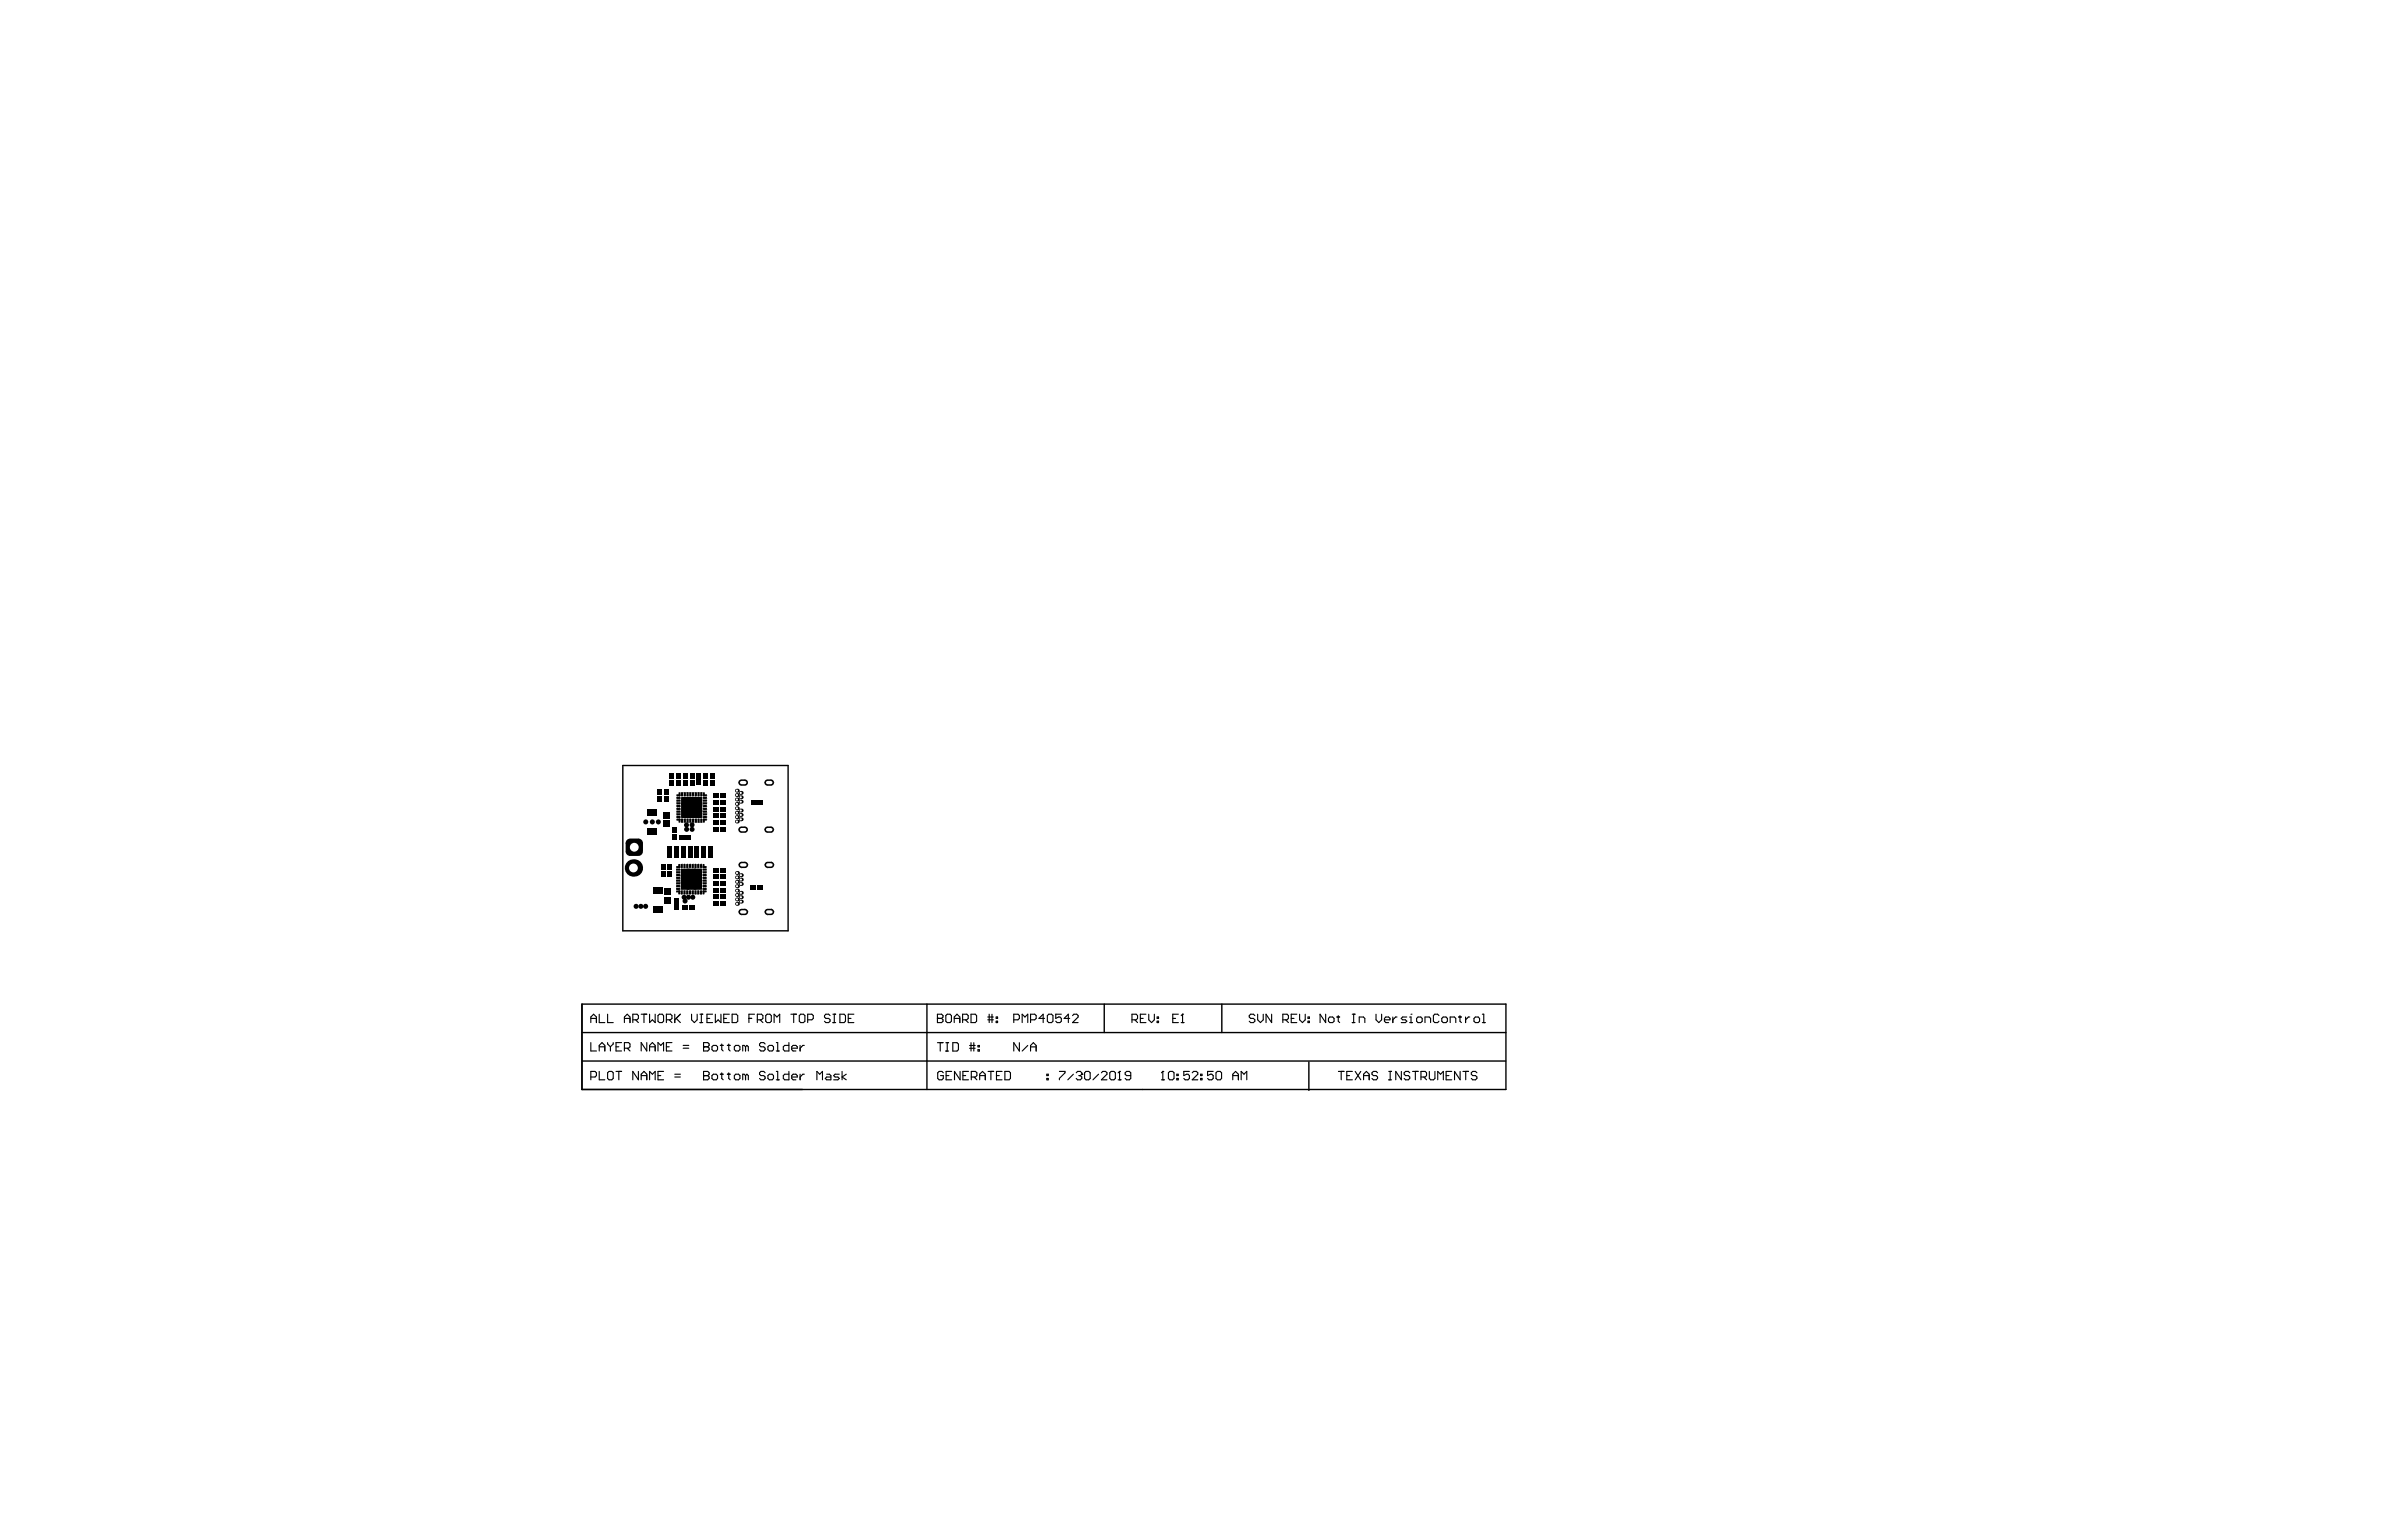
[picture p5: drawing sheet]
<svg xmlns="http://www.w3.org/2000/svg" width="432mm" height="279mm" viewBox="0 0 432 279" stroke-linecap="round" stroke-linejoin="round" font-family="sans-serif">
<path d="M112.9 138.8h30v30h-30zM105.5 182.1h167.5v15.4h-167.5zM105.5 192.4h167.4M105.5 187.2h167.5M168 182.1v15.4M200.2 182.1v5.1M221.5 182.1v5.1M237.3 192.6v5.1" fill="none" stroke="#000" stroke-width=".25"/>
<g fill="none" stroke="#000" stroke-width=".2">
<path d="M107.1 185.4v-1l.5-.5 .5 .5v1M107.1 189v1.6h1M107.1 195.3h.8l.2-.3v-.5l-.2-.2h-.8v1.5M107.1 184.7h1M108.6 183.9v1.5h1M108.6 190.6v-1.1l.5-.5 .5 .5v1.1M108.6 194.3v1.5h1M108.6 189.8h1M110.1 194.5l.3-.2h.5l.3 .2v1l-.3 .3h-.5l-.3-.3zM110.1 183.9v1.5h1.1M110.1 189v.3l.6 .5M110.7 189.8v.8"/>
<path d="M111.2 189v.3l-.5 .5M111.7 194.3h1M111.7 189.8h.5M112.2 194.3v1.5M112.7 189h-1v1.6h1M113.2 184.7h1M113.2 190.1h.8l.2-.3v-.5l-.2-.3h-.8v1.6M113.2 185.4v-1l.5-.5 .5 .5v1M113.7 190.1l.5 .5M114.7 184.9h.8l.2-.2v-.6l-.2-.2h-.8v1.5M115.2 184.9l.5 .5M115.7 194.3v1.5l-1-1.5v1.5"/>
<path d="M116.2 195.8v-1l.5-.5 .5 .5v1M116.2 195h1M116.2 183.9h1M116.7 183.9v1.5M117.2 189v1.6l-1-1.6v1.6M117.8 183.9v1.5l.5-.5 .5 .5v-1.5M117.8 190.6v-1.1l.5-.5 .5 .5v1.1M117.8 195.8v-1.5l.5 .5 .5-.5v1.5M117.8 189.8h1M119.3 195h.5M119.3 190.6v-1.6l.5 .5 .5-.5v1.6M119.5 183.9h.5l.3 .2v1.1l-.3 .2h-.5l-.2-.2v-1.1z"/>
<path d="M120.3 194.3h-1v1.5h1M120.8 184.9h.8l.2-.2v-.6l-.2-.2h-.8v1.5M120.8 189.8h.5M121.3 184.9l.5 .5M121.8 189h-1v1.6h1M122.3 195.3h1M122.3 194.8h1M122.3 183.9v1.5M122.6 184.7l.7 .7M123.3 183.9l-1 1M123.8 190.1h1.1M123.8 189.5h1.1"/>
<path d="M125.4 183.9v1l.5 .5 .5-.5v-1M126.9 185.4h.5M126.9 183.9h.5M127.1 183.9v1.5M127.5 195h.1M127.5 189.8h.1M127.5 194.3h.8l.3 .2v.3l-.3 .2 .3 .3v.2l-.3 .3h-.8zM127.5 195h.8M127.5 189h.8l.3 .3v.2l-.3 .3 .3 .3v.2l-.3 .3h-.8zM127.5 189.8h.8M128.2 184.7h.5M129.1 195l.2-.2h.5l.3 .2v.5l-.3 .3h-.5l-.2-.3z"/>
<path d="M129.1 189.8l.2-.3h.5l.3 .3v.5l-.3 .3h-.5l-.2-.3zM129.2 183.9h-1v1.5h1M129.7 183.9v1.5l.5-.5 .5 .5v-1.5M130.6 194.8h.5M130.6 189.5h.5M130.8 189.3v1l.3 .3M130.8 194.5v1l.3 .3M131.2 184.7h.5M131.9 194.8h.5M131.9 189.5h.5M132.1 189.3v1l.3 .3M132.1 194.5v1l.3 .3"/>
<path d="M132.2 183.9h-1v1.5h1M132.7 183.9h.8l.2 .2v1.1l-.2 .2h-.8zM133.1 195l.3-.2h.5l.2 .2v.5l-.2 .3h-.5l-.3-.3zM133.1 189.8l.3-.3h.5l.2 .3v.5l-.2 .3h-.5l-.3-.3zM135.1 195l-.2-.2h-.3v1M135.1 189.8l-.2-.3h-.3v1.1M135.1 189.8v.8M135.1 195v.8M135.1 195l.3-.2 .3 .2v.8M135.1 189.8l.3-.3 .3 .3v.8M135.8 184.7h.5M136.8 183.9h-1v1.5"/>
<path d="M137.3 184.9h.7l.3-.2v-.6l-.3-.2h-.7v1.5M137.8 184.9l.5 .5M138.7 194.5l-.3-.2h-.5l-.2 .2v.3l.2 .2h.5l.3 .3v.2l-.3 .3h-.5l-.2-.3M138.7 189.3l-.3-.3h-.5l-.2 .3v.2l.2 .3h.5l.3 .3v.2l-.3 .3h-.5l-.2-.3M139.1 183.9h.5l.2 .2v1.1l-.2 .2h-.5l-.3-.2v-1.1zM139.2 195l.3-.2h.5l.2 .2v.5l-.2 .3h-.5l-.3-.3zM139.2 189.8l.3-.3h.5l.2 .3v.5l-.2 .3h-.5l-.3-.3zM140.3 185.4v-1.5l.5 .5 .5-.5v1.5M140.7 194.3h.3v1.5M140.7 195.8h.5M140.7 190.6h.5M140.7 189h.3v1.6"/>
<path d="M143 194.3v1.5h-.8l-.2-.3v-.5l.2-.2h.8M143 189v1.6h-.8l-.2-.3v-.5l.2-.3h.8M143.4 183.9h1M143.5 195.3h1v-.3l-.2-.2h-.5l-.3 .2v.5l.3 .3h.5M143.5 190.1h1v-.3l-.2-.3h-.5l-.3 .3v.5l.3 .3h.5M143.9 183.9v1.5M144.9 184.1l.2-.2h.6l.2 .2v1.1l-.2 .2h-.6l-.2-.2zM145 189.5v1.1M145 194.8v1M145.8 194.8h-.3l-.5 .5M145.8 189.5h-.3l-.5 .6M146.4 184.9h.8l.2-.2v-.6l-.2-.2h-.8v1.5"/>
<path d="M148.1 195.8v-1.5l.5 .5 .5-.5v1.5M149.9 194.8h.5l.2 .2v.8h-.7l-.3-.3 .3-.2h.7M150.5 184.1l-.3-.2h-.5l-.2 .2v.3l.2 .3h.5l.3 .2v.3l-.3 .2h-.5l-.2-.2M151 185.4h.5M151 183.9h.5M151.2 183.9v1.5M152.1 194.8h-.7l-.3 .2 .3 .3h.5l.2 .2-.2 .3h-.8M152.2 183.9h.8l.3 .2v1.1l-.3 .2h-.8zM152.6 194.3v1.5M153.4 194.8l-.8 .5 .8 .5M153.8 184.7h.5M154.8 183.9h-1v1.5h1"/>
<path d="M169.9 184.7h.1M169.9 183.9h.8l.2 .2v.3l-.2 .3 .2 .2v.3l-.2 .2h-.8zM169.9 184.7h.8M169.9 189.1h1M170.4 189.1v1.5M171 194.5l-.3-.2h-.5l-.2 .2v1l.2 .3h.5l.3-.3v-.5h-.5M171.5 184.1l.2-.2h.5l.3 .2v1.1l-.3 .2h-.5l-.2-.2zM171.5 190.6h.5M171.5 189.1h.5M171.5 195h.5M171.7 189.1v1.5M172.5 194.3h-1v1.5h1"/>
<path d="M172.7 189.1h.8l.2 .2v1l-.2 .3h-.8zM173 184.7h1M173 185.4v-1l.5-.5 .5 .5v1M174 194.3v1.5l-1-1.5v1.5M174.5 184.9h.8l.2-.2v-.6l-.2-.2h-.8v1.5M174.5 195h.6M175 184.9l.5 .5M175.6 194.3h-1.1v1.5h1.1M175.8 190.1h1M175.8 189.6h1M176 183.9h.8l.2 .2v1.1l-.2 .2h-.8zM176 189.1v1.5"/>
<path d="M176.1 195.3h.7l.3-.3v-.5l-.3-.2h-.7v1.5M176.5 189.1v1.5M176.6 195.3l.5 .5M177.3 190.3h.2v.3h-.2zM177.3 189.6h.2v.2h-.2zM177.6 195h1M177.6 195.8v-1l.5-.5 .5 .5v1M179.1 184.9h1M179.1 184.4h1M179.1 194.3h1M179.3 183.9v1.5M179.6 194.3v1.5"/>
<path d="M179.8 183.9v1.5M180.6 185.2h.2v.2h-.2zM180.6 184.4h.2v.3h-.2zM180.6 195h.5M181.7 194.3h-1.1v1.5h1.1M182.2 194.3h.7l.3 .2v1l-.3 .3h-.7zM183.8 184.9h.7l.3-.2v-.6l-.3-.2h-.7v1.5M184.8 189.1v1.5l-1-1.5v1.5M185.3 185.4v-1.5l.5 .5 .5-.5v1.5M186.3 189.6l-1 1M186.8 184.9h.8l.2-.2v-.6l-.2-.2h-.8v1.5M186.8 189.8h1"/>
<path d="M186.8 190.6v-1l.5-.5 .5 .5v1M189.4 184.7h-1.1l.8-.8v1.5M189.8 195.5h.2v.3h-.2zM189.8 194.8h.2v.2h-.2zM189.9 184.1l.2-.2h.5l.3 .2v1.1l-.3 .2h-.5l-.2-.2zM192 194.3h1.1v.2l-1.1 1v.3M192.4 183.9h-1v.8l.5-.3h.2l.3 .3v.5l-.3 .2h-.5l-.2-.2M193.9 184.7h-1l.8-.8v1.5M194.4 184.1l.3-.2h.5l.2 .2v.3l-1 1h1M194.6 194.8l-1 1M195.1 194.5l.2-.2h.5l.3 .2v.3M195.6 195h.2"/>
<path d="M195.8 195l.3 .3v.2l-.3 .3h-.5l-.2-.3M196.1 194.8h.1M196.1 194.8l-.3 .2M196.6 194.5l.3-.2h.5l.2 .2v1l-.2 .3h-.5l-.3-.3zM199.1 194.8l-1 1M199.7 194.5l.2-.2h.5l.3 .2v.3l-1 1h1M201.2 194.5l.2-.2h.5l.3 .2v1l-.3 .3h-.5l-.2-.3zM202.7 195.8h.5M202.9 194.3h.1M202.9 194.3v1.5M202.9 194.3l-.2 .2M205 195h-.8l-.2-.2v-.3l.2-.2h.5l.3 .2v1l-.3 .3h-.5l-.2-.3"/>
<path d="M205.2 184.9h.8l.2-.2v-.6l-.2-.2h-.8v1.5M205.7 184.9l.5 .5M206.7 184.7h.5M207.7 183.9h-1v1.5h1M208.2 183.9v1l.5 .5 .6-.5v-1M209.8 185.2h.2v.2h-.2zM209.8 184.4h.2v.3h-.2zM210.5 195.8h.5M210.8 194.3h.1M210.8 194.3v1.5M210.8 194.3l-.3 .2M211.8 194.5l.3-.2h.5l.2 .2v1l-.2 .3h-.5l-.3-.3z"/>
<path d="M212.6 184.7h.5M213.3 195.5h.3v.3h-.3zM213.3 194.8h.3v.2h-.3zM213.6 183.9h-1v1.5h1M214.1 185.4h.5M214.4 183.9h.1M214.4 183.9v1.5M214.4 183.9l-.3 .2M215.6 194.3h-1v.7l.8-.2 .2 .2v.5l-.2 .3h-.5l-.3-.3M216.1 194.5l.3-.2h.5l.2 .2v.3l-1 1h1M217.6 195.5h.3v.3h-.3zM217.6 194.8h.3v.2h-.3z"/>
<path d="M219.9 194.3h-1v.7l.5-.2h.3l.2 .2v.5l-.2 .3h-.5l-.3-.3M220.4 194.5l.3-.2h.5l.2 .2v1l-.2 .3h-.5l-.3-.3zM223.5 195h1M223.5 195.8v-1l.5-.5 .5 .5v1M225 195.8v-1.5l.5 .5 .5-.5v1.5M227.5 184.1l-.3-.2h-.5l-.2 .2v.3l.2 .3h.5l.3 .2v.3l-.3 .2h-.5l-.2-.2M228 183.9v1l.5 .5 .5-.5v-1M230.5 183.9v1.5l-1-1.5v1.5M232.5 184.9h.8l.3-.2v-.6l-.3-.2h-.8v1.5M233.1 184.9l.5 .5M234.1 184.7h.5M235.1 183.9h-1v1.5h1"/>
<path d="M235.6 183.9v1l.5 .5 .5-.5v-1M237.1 185.2h.3v.2h-.3zM237.1 184.4h.3v.3h-.3zM240.3 183.9v1.5l-1-1.5v1.5M241.1 184.4h.5l.2 .3v.5l-.2 .2h-.5l-.3-.2v-.5zM242.3 184.4h.5M242.6 184.1v1.1l.2 .2M242.6 194.3h1M243.1 194.3v1.5M244.1 195h.5M245.1 185.4h.5M245.1 183.9h.5"/>
<path d="M245.2 194.3h-1.1v1.5h1.1M245.4 183.9v1.5M245.7 194.3l1 1.5M246.4 185.4v-1h.8l.2 .3v.7M246.7 194.3l-1 1.5M247.2 195h1M247.2 195.8v-1l.5-.5 .5 .5v1M249.4 183.9v1l.5 .5 .6-.5v-1M249.7 194.5l-.2-.2h-.5l-.3 .2v.3l.3 .2h.5l.2 .3v.2l-.2 .3h-.5l-.3-.3M251 184.9h1v-.2l-.3-.3h-.5l-.2 .3v.5l.2 .2h.5M251.8 194.3h.5M251.8 195.8h.5"/>
<path d="M252 194.3v1.5M252.5 184.4v1M253.2 184.4h-.2l-.5 .5M254 194.3v1.5l-1-1.5v1.5M255 184.4h-.7l-.3 .3 .3 .2h.5l.2 .3-.2 .2h-.8M255.5 185.4h.5M255.5 184.4h.3v1M255.6 194.5l-.3-.2h-.5l-.3 .2v.3l.3 .2h.5l.3 .3v.2l-.3 .3h-.5l-.3-.3M255.8 183.9h.1M256.1 194.3h1M256.6 194.3v1.5M257.1 184.4h.5l.2 .3v.5l-.2 .2h-.5l-.3-.2v-.5z"/>
<path d="M257.6 195.3h.7l.3-.3v-.5l-.3-.2h-.7v1.5M258.1 195.3l.5 .5M258.3 185.4v-1h.8l.2 .3v.7M259.1 194.3v1.2l.3 .3h.5l.2-.3v-1.2M260.6 195.8v-1.5l.5 .5 .5-.5v1.5M260.9 184.1l-.3-.2h-.5l-.3 .2v1.1l.3 .2h.5l.3-.2M261.6 184.4h.5l.3 .3v.5l-.3 .2h-.5l-.2-.2v-.5zM262.1 195h.6M262.9 185.4v-1h.7l.3 .3v.7M263.2 194.3h-1.1v1.5h1.1M264.4 184.4h.5M264.7 184.1v1.1l.2 .2"/>
<path d="M264.7 194.3v1.5l-1-1.5v1.5M265.2 194.3h1M265.7 184.4v1M265.7 194.3v1.5M266.4 184.4h-.2l-.5 .5M267.4 184.4h.6l.2 .3v.5l-.2 .2h-.6l-.2-.2v-.5zM267.7 194.5l-.2-.2h-.5l-.3 .2v.3l.3 .2h.5l.2 .3v.2l-.2 .3h-.5l-.3-.3M268.7 185.4h.5M268.7 183.9h.3v1.5"/>
</g>
<g fill="#000">
<path d="M123 156.7l.3 .1-.1 .6-.3-.1zM123 143.7h.3v.7l-.3-.1zM123 148.5h.3v.7l-.3-.1zM127.4 156.7l.3 .1-.1 .6-.2-.1zM127.5 143.7h.3l-.1 .7-.3-.1zM127.4 148.5h.4l-.1 .7-.3-.1zM123 161.5h.3l-.1 .7-.3-.1zM127.4 161.5h.3l-.1 .7-.2-.1z"/>
<circle cx="117.1" cy="149" r=".46"/>
<circle cx="118.3" cy="149" r=".46"/>
<circle cx="119.3" cy="149" r=".46"/>
<circle cx="123.7" cy="158.8" r=".33"/>
<circle cx="123.8" cy="145.8" r=".33"/>
<circle cx="123.8" cy="147" r=".33"/>
<circle cx="124.4" cy="149.6" r=".46"/>
<circle cx="124.5" cy="150.4" r=".46"/>
<circle cx="124.7" cy="158.8" r=".33"/>
<circle cx="124.7" cy="157.8" r=".33"/>
<circle cx="124.8" cy="144.8" r=".33"/>
<circle cx="124.8" cy="145.8" r=".33"/>
<circle cx="124.8" cy="148" r=".33"/>
<circle cx="124.8" cy="147" r=".33"/>
<circle cx="125.5" cy="150.4" r=".46"/>
<circle cx="125.5" cy="149.6" r=".46"/>
<circle cx="126" cy="158.8" r=".33"/>
<circle cx="126" cy="157.8" r=".33"/>
<circle cx="126" cy="144.8" r=".33"/>
<circle cx="126" cy="145.8" r=".33"/>
<circle cx="126" cy="148" r=".33"/>
<circle cx="126" cy="147" r=".33"/>
<circle cx="126.9" cy="158.8" r=".33"/>
<circle cx="127" cy="145.8" r=".33"/>
<circle cx="127" cy="147" r=".33"/>
<circle cx="115.3" cy="164.3" r=".46"/>
<circle cx="116.2" cy="164.3" r=".46"/>
<circle cx="117" cy="164.3" r=".46"/>
<circle cx="123.7" cy="160" r=".33"/>
<circle cx="124" cy="162.7" r=".46"/>
<circle cx="124.2" cy="163.4" r=".46"/>
<circle cx="124.7" cy="161" r=".33"/>
<circle cx="124.7" cy="160" r=".33"/>
<circle cx="124.8" cy="162.7" r=".46"/>
<circle cx="125.6" cy="162.7" r=".46"/>
<circle cx="126" cy="161" r=".33"/>
<circle cx="126" cy="160" r=".33"/>
<circle cx="126.9" cy="160" r=".33"/>
<circle cx="134.3" cy="163.5" r=".35"/>
</g>
<circle cx="134.3" cy="163.5" r=".2" fill="#fff"/>
<circle cx="134.3" cy="162.7" r=".35" fill="#000"/>
<circle cx="134.3" cy="162.7" r=".2" fill="#fff"/>
<circle cx="134.3" cy="161.9" r=".35" fill="#000"/>
<circle cx="134.3" cy="161.9" r=".2" fill="#fff"/>
<circle cx="134.3" cy="160.3" r=".35" fill="#000"/>
<circle cx="134.3" cy="160.3" r=".2" fill="#fff"/>
<circle cx="134.3" cy="159.5" r=".35" fill="#000"/>
<circle cx="134.3" cy="159.5" r=".2" fill="#fff"/>
<circle cx="134.3" cy="147.8" r=".35" fill="#000"/>
<circle cx="134.3" cy="147.8" r=".2" fill="#fff"/>
<circle cx="134.3" cy="145.4" r=".35" fill="#000"/>
<circle cx="134.3" cy="145.4" r=".2" fill="#fff"/>
<circle cx="134.3" cy="143.8" r=".35" fill="#000"/>
<circle cx="134.3" cy="143.8" r=".2" fill="#fff"/>
<circle cx="134.3" cy="158.7" r=".35" fill="#000"/>
<circle cx="134.3" cy="158.7" r=".2" fill="#fff"/>
<circle cx="134.3" cy="148.6" r=".35" fill="#000"/>
<circle cx="134.3" cy="148.6" r=".2" fill="#fff"/>
<circle cx="134.3" cy="147" r=".35" fill="#000"/>
<circle cx="134.3" cy="147" r=".2" fill="#fff"/>
<circle cx="134.3" cy="144.6" r=".35" fill="#000"/>
<circle cx="134.3" cy="144.6" r=".2" fill="#fff"/>
<circle cx="133.6" cy="163.9" r=".35" fill="#000"/>
<circle cx="133.6" cy="163.9" r=".2" fill="#fff"/>
<circle cx="133.6" cy="162.3" r=".35" fill="#000"/>
<circle cx="133.6" cy="162.3" r=".2" fill="#fff"/>
<circle cx="133.6" cy="161.5" r=".35" fill="#000"/>
<circle cx="133.6" cy="161.5" r=".2" fill="#fff"/>
<circle cx="133.6" cy="159.9" r=".35" fill="#000"/>
<circle cx="133.6" cy="159.9" r=".2" fill="#fff"/>
<circle cx="133.6" cy="158.3" r=".35" fill="#000"/>
<circle cx="133.6" cy="158.3" r=".2" fill="#fff"/>
<circle cx="133.6" cy="148.2" r=".35" fill="#000"/>
<circle cx="133.6" cy="148.2" r=".2" fill="#fff"/>
<circle cx="133.6" cy="147.4" r=".35" fill="#000"/>
<circle cx="133.6" cy="147.4" r=".2" fill="#fff"/>
<circle cx="133.6" cy="145.8" r=".35" fill="#000"/>
<circle cx="133.6" cy="145.8" r=".2" fill="#fff"/>
<circle cx="133.6" cy="144.2" r=".35" fill="#000"/>
<circle cx="133.6" cy="144.2" r=".2" fill="#fff"/>
<circle cx="133.6" cy="143.4" r=".35" fill="#000"/>
<circle cx="133.6" cy="143.4" r=".2" fill="#fff"/>
<g fill="#000">
<path d="M114.2 152h1.5l.9 .9v1.5l-.9 .8h-1.5l-.8-.8v-1.5z" fill-rule="evenodd"/>
<path d="M134.4 141.3h.6l.6 .6-.6 .6h-.6l-.6-.6z" fill-rule="evenodd"/>
<path d="M139.1 141.3h.6l.6 .6-.6 .6h-.6l-.5-.6z" fill-rule="evenodd"/>
</g>
<g fill="#000">
<path d="M113.4 152.9h.8zM113.6 152.3l.6-.3v.9h-.8z"/>
<path d="M114.2 154.4v.8zM113.4 154.4h.8v.8a.83 .83 0 0 1-.8-.8z"/>
<path d="M115.7 152v.9zM115.7 152a.83 .83 0 0 1 .9 .9h-.9z"/>
<path d="M115.7 154.4h.9zM115.7 154.4h.9a.83 .83 0 0 1-.9 .8z"/>
<path d="M134.4 141.9v.6zM133.8 141.9h.6v.6a.58 .58 0 0 1-.6-.6z"/>
<path d="M133.8 141.9h.6zM134 141.5l.4-.2v.6h-.6z"/>
<path d="M135 141.9h.6zM135 141.9h.6a.58 .58 0 0 1-.6 .6z"/>
<path d="M135 141.3v.6zM135 141.3a.58 .58 0 0 1 .6 .6h-.6z"/>
<path d="M139.1 141.9v.6zM138.6 141.9h.5v.6a.58 .58 0 0 1-.5-.6z"/>
<path d="M138.6 141.9h.5zM138.7 141.5l.4-.2v.6h-.5z"/>
<path d="M139.7 141.9h.6zM139.7 141.9h.6a.58 .58 0 0 1-.6 .6z"/>
<path d="M139.7 141.3v.6zM139.7 141.3a.58 .58 0 0 1 .6 .6h-.6z"/>
</g>
<path d="M134.4 141.9h.6M139.1 141.9h.6" fill="none" stroke="#fff" stroke-width=".6"/>
<circle cx="115" cy="153.6" r=".8" fill="#fff"/>
<circle cx="133.6" cy="163.1" r=".35" fill="#000"/>
<circle cx="133.6" cy="163.1" r=".2" fill="#fff"/>
<circle cx="133.6" cy="160.7" r=".35" fill="#000"/>
<circle cx="133.6" cy="160.7" r=".2" fill="#fff"/>
<circle cx="133.6" cy="159.1" r=".35" fill="#000"/>
<circle cx="133.6" cy="159.1" r=".2" fill="#fff"/>
<g fill="#000">
<path d="M134.4 149.9h.6l.6 .5-.6 .6h-.6l-.6-.6z" fill-rule="evenodd"/>
<path d="M134.4 156.2h.6l.6 .6-.6 .6h-.6l-.5-.6z" fill-rule="evenodd"/>
<path d="M134.4 164.8h.6l.6 .6-.6 .5h-.6l-.5-.5z" fill-rule="evenodd"/>
</g>
<g fill="#000">
<path d="M134.4 150.4v.6zM133.8 150.4h.6v.6a.58 .58 0 0 1-.6-.6z"/>
<path d="M133.8 150.4h.6zM134 150l.4-.1v.5h-.6z"/>
<path d="M134.4 156.8v.6zM133.9 156.8h.5v.6a.58 .58 0 0 1-.5-.6z"/>
<path d="M133.9 156.8h.5zM134 156.4l.4-.2v.6h-.5z"/>
<path d="M135 150.4h.6zM135 150.4h.6a.58 .58 0 0 1-.6 .6z"/>
<path d="M135 149.9v.5zM135 149.9a.58 .58 0 0 1 .6 .5h-.6z"/>
<path d="M135 156.8h.6zM135 156.8h.6a.58 .58 0 0 1-.6 .6z"/>
<path d="M135 156.2v.6zM135 156.2a.58 .58 0 0 1 .6 .6h-.6z"/>
<path d="M134.4 165.4v.5zM133.9 165.4h.5v.5a.58 .58 0 0 1-.5-.5z"/>
<path d="M133.9 165.4h.5zM134 164.9l.4-.1v.6h-.5z"/>
<path d="M135 165.4h.6zM135 165.4h.6a.58 .58 0 0 1-.6 .5z"/>
<path d="M135 164.8v.6zM135 164.8a.58 .58 0 0 1 .6 .6h-.6z"/>
<circle cx="133.6" cy="149" r=".35"/>
</g>
<path d="M134.4 150.4h.6M134.4 156.8h.6M134.4 165.4h.6" fill="none" stroke="#fff" stroke-width=".6"/>
<circle cx="133.6" cy="149" r=".2" fill="#fff"/>
<circle cx="133.6" cy="146.6" r=".35" fill="#000"/>
<circle cx="133.6" cy="146.6" r=".2" fill="#fff"/>
<circle cx="133.6" cy="145" r=".35" fill="#000"/>
<circle cx="133.6" cy="145" r=".2" fill="#fff"/>
<g fill="#000">
<path d="M139.1 149.9h.6l.6 .5-.6 .6h-.6l-.5-.6z" fill-rule="evenodd"/>
<path d="M139.2 156.2h.6l.5 .6-.5 .6h-.6l-.6-.6z" fill-rule="evenodd"/>
<path d="M139.2 164.8h.6l.5 .6-.5 .5h-.6l-.6-.5z" fill-rule="evenodd"/>
</g>
<g fill="#000">
<path d="M139.1 150.4v.6zM138.6 150.4h.5v.6a.58 .58 0 0 1-.5-.6z"/>
<path d="M138.6 150.4h.5zM138.7 150l.4-.1v.5h-.5z"/>
<path d="M139.2 156.8v.6zM138.6 156.8h.6v.6a.58 .58 0 0 1-.6-.6z"/>
<path d="M138.6 156.8h.6zM138.8 156.4l.4-.2v.6h-.6z"/>
<path d="M139.7 150.4h.6zM139.7 150.4h.6a.58 .58 0 0 1-.6 .6z"/>
<path d="M139.7 149.9v.5zM139.7 149.9a.58 .58 0 0 1 .6 .5h-.6z"/>
<path d="M139.8 156.8h.5zM139.8 156.8h.5a.58 .58 0 0 1-.5 .6z"/>
<path d="M139.8 156.2v.6zM139.8 156.2a.58 .58 0 0 1 .5 .6h-.5z"/>
<path d="M139.2 165.4v.5zM138.6 165.4h.6v.5a.58 .58 0 0 1-.6-.5z"/>
<path d="M138.6 165.4h.6zM138.8 164.9l.4-.1v.6h-.6z"/>
<path d="M139.8 165.4h.5zM139.8 165.4h.5a.58 .58 0 0 1-.5 .5z"/>
<path d="M139.8 164.8v.6zM139.8 164.8a.58 .58 0 0 1 .5 .6h-.5z"/>
<circle cx="114.8" cy="157.4" r="1.58"/>
</g>
<path d="M139.1 150.4h.6M139.2 156.8h.6M139.2 165.4h.6" fill="none" stroke="#fff" stroke-width=".6"/>
<circle cx="114.8" cy="157.4" r=".8" fill="#fff"/>
<g fill="#000">
<path d="M117.4 150.2h1.8v1.2h-1.8z" fill-rule="evenodd"/>
<path d="M117.4 146.8h1.8v1.2h-1.8z" fill-rule="evenodd"/>
<path d="M119.2 143.2h.8v1h-.8z" fill-rule="evenodd"/>
<path d="M119.2 144.4h.8v1h-.8z" fill-rule="evenodd"/>
<path d="M119.9 157.9h.8v1h-.8z" fill-rule="evenodd"/>
<path d="M119.9 156.7h.8v1h-.8z" fill-rule="evenodd"/>
<path d="M120.5 143.2h.7v1h-.7z" fill-rule="evenodd"/>
<path d="M120.5 144.4h.7v1h-.7z" fill-rule="evenodd"/>
<path d="M120.3 147.2h1.1v1.2h-1.1z" fill-rule="evenodd"/>
<path d="M120.3 148.8h1.1v1.2h-1.1z" fill-rule="evenodd"/>
<path d="M120.9 157.9h.8v1h-.8z" fill-rule="evenodd"/>
<path d="M120.9 156.7h.8v1h-.8z" fill-rule="evenodd"/>
<path d="M121.1 153.4h.7v1h-.7z" fill-rule="evenodd"/>
<path d="M121.1 154.6h.7v1h-.7z" fill-rule="evenodd"/>
<path d="M121.4 141.5h.8v.9h-.8z" fill-rule="evenodd"/>
<path d="M121.4 140.3h.8v.9h-.8z" fill-rule="evenodd"/>
<path d="M122.7 157h.5l.1 .3-.1 .1h-.5l-.1-.1z" fill-rule="evenodd"/>
<path d="M121.9 151.3h.7v.9h-.7z" fill-rule="evenodd"/>
<path d="M121.9 150.1h.7v.9h-.7z" fill-rule="evenodd"/>
<path d="M122.8 148.4h.4l.2 .3-.2 .1h-.4l-.2-.1z" fill-rule="evenodd"/>
<path d="M122.8 144h.4l.2 .2-.2 .2h-.4l-.2-.2z" fill-rule="evenodd"/>
<path d="M122.3 153.4h.7v1h-.7z" fill-rule="evenodd"/>
<path d="M122.3 154.6h.7v1h-.7z" fill-rule="evenodd"/>
<path d="M122.7 159.5h.5l.1 .2-.1 .2h-.5l-.1-.2z" fill-rule="evenodd"/>
<path d="M122.7 158.5h.5l.1 .2-.1 .2h-.5l-.1-.2z" fill-rule="evenodd"/>
<path d="M122.6 158.1l.1-.1h.5l.1 .2-.1 .2h-.5z" fill-rule="evenodd"/>
<path d="M122.7 157.5h.5l.1 .2-.1 .2h-.5l-.1-.2z" fill-rule="evenodd"/>
<path d="M122.6 159.1l.1-.1h.5l.1 .2-.1 .2h-.5z" fill-rule="evenodd"/>
<path d="M122.7 148h.5l.2 .2-.2 .2h-.5l-.1-.2z" fill-rule="evenodd"/>
<path d="M122.7 147.5h.5l.2 .2-.2 .2h-.5l-.1-.2z" fill-rule="evenodd"/>
<path d="M122.7 147h.5l.2 .2-.2 .2h-.5l-.1-.2z" fill-rule="evenodd"/>
<path d="M122.7 146h.5l.2 .2-.2 .2h-.5l-.1-.2z" fill-rule="evenodd"/>
<path d="M122.7 145.5h.5l.2 .2-.2 .2h-.5l-.1-.2z" fill-rule="evenodd"/>
<path d="M122.7 145h.5l.2 .2-.2 .2h-.5l-.1-.2z" fill-rule="evenodd"/>
<path d="M122.7 146.5h.5l.2 .2-.2 .2h-.5l-.1-.2z" fill-rule="evenodd"/>
<path d="M122.7 144.5h.5l.2 .2-.2 .2h-.5l-.1-.2z" fill-rule="evenodd"/>
<path d="M122.6 141.5h.8v.9h-.8z" fill-rule="evenodd"/>
<path d="M122.6 140.3h.8v.9h-.8z" fill-rule="evenodd"/>
<path d="M123.5 156.6l.3 .2v.5l-.1 .1-.3-.1v-.5z" fill-rule="evenodd"/>
<path d="M123.6 143.6l.2 .2v.5l-.1 .1-.3-.1v-.5z" fill-rule="evenodd"/>
<path d="M123.4 148.6l.2-.2 .2 .2v.5l-.1 .1-.3-.1z" fill-rule="evenodd"/>
<path d="M123.1 151.4h.9v.7h-.9z" fill-rule="evenodd"/>
<path d="M123.5 153.4h.8v1h-.8z" fill-rule="evenodd"/>
<path d="M123.5 154.6h.8v1h-.8z" fill-rule="evenodd"/>
<path d="M124 156.6l.3 .2v.5l-.1 .1-.3-.1v-.5z" fill-rule="evenodd"/>
<path d="M124.1 143.6l.2 .2v.5l-.1 .1-.3-.1v-.5z" fill-rule="evenodd"/>
<path d="M123.9 148.6l.2-.2 .2 .2v.5l-.1 .1-.3-.1z" fill-rule="evenodd"/>
<path d="M123.9 141.5h.7v.9h-.7z" fill-rule="evenodd"/>
<path d="M123.9 140.3h.7v.9h-.7z" fill-rule="evenodd"/>
<path d="M124.5 156.6l.3 .2v.5l-.1 .1-.3-.1v-.5z" fill-rule="evenodd"/>
<path d="M124.6 143.6l.2 .2v.5l-.1 .1-.3-.1v-.5z" fill-rule="evenodd"/>
<path d="M124.4 148.6l.2-.2 .2 .2v.5l-.1 .1-.3-.1z" fill-rule="evenodd"/>
<path d="M124.3 151.4h.9v.7h-.9z" fill-rule="evenodd"/>
<path d="M125 156.6l.3 .2v.5l-.1 .1-.3-.1v-.5z" fill-rule="evenodd"/>
<path d="M125.1 143.6l.2 .2v.5l-.1 .1-.3-.1v-.5z" fill-rule="evenodd"/>
<path d="M124.9 148.6l.2-.2 .2 .2v.5l-.1 .1-.3-.1z" fill-rule="evenodd"/>
<path d="M124.7 153.4h.8v1h-.8z" fill-rule="evenodd"/>
<path d="M124.7 154.6h.8v1h-.8z" fill-rule="evenodd"/>
<path d="M125.5 156.6l.3 .2v.5l-.1 .1-.3-.1v-.5z" fill-rule="evenodd"/>
<path d="M125.1 141.5h.7v.9h-.7z" fill-rule="evenodd"/>
<path d="M125.1 140.3h.7v.9h-.7z" fill-rule="evenodd"/>
<path d="M125.6 143.6l.2 .2v.5l-.1 .1-.3-.1v-.5z" fill-rule="evenodd"/>
<path d="M125.4 148.6l.2-.2 .2 .2v.5l-.1 .1-.3-.1z" fill-rule="evenodd"/>
<path d="M126 156.6l.3 .2v.5l-.1 .1-.3-.1v-.5z" fill-rule="evenodd"/>
<path d="M126.1 143.6l.2 .2v.5l-.1 .1-.3-.1v-.5z" fill-rule="evenodd"/>
<path d="M125.9 148.6l.2-.2 .2 .2v.5l-.1 .1-.3-.1z" fill-rule="evenodd"/>
<path d="M125.9 153.4h.8v1h-.8z" fill-rule="evenodd"/>
<path d="M125.9 154.6h.8v1h-.8z" fill-rule="evenodd"/>
<path d="M126.5 156.6l.3 .2v.5l-.1 .1-.3-.1v-.5z" fill-rule="evenodd"/>
<path d="M126.6 143.6l.2 .2v.5l-.1 .1-.3-.1v-.5z" fill-rule="evenodd"/>
<path d="M126.4 148.6l.2-.2 .2 .2v.5l-.1 .1-.3-.1z" fill-rule="evenodd"/>
<path d="M126.3 141.4h.8v.9h-.8z" fill-rule="evenodd"/>
<path d="M126.3 140.2h.8v.9h-.8z" fill-rule="evenodd"/>
<path d="M127.2 153.4h.7v1h-.7z" fill-rule="evenodd"/>
<path d="M127.2 154.6h.7v1h-.7z" fill-rule="evenodd"/>
<path d="M123.4 157.6l.1-.1h3.6l.2 .1v3.6l-.2 .1h-3.6l-.1-.1z" fill-rule="evenodd"/>
<path d="M127 156.6l.3 .2v.5l-.1 .1-.3-.1v-.5z" fill-rule="evenodd"/>
<path d="M123.6 144.5h3.6l.1 .1v3.6l-.1 .1h-3.6l-.1-.1v-3.6z" fill-rule="evenodd"/>
<path d="M127.1 143.6l.2 .2v.5l-.1 .1-.3-.1v-.5z" fill-rule="evenodd"/>
<path d="M126.9 148.6l.2-.2 .2 .2v.5l-.1 .1-.3-.1z" fill-rule="evenodd"/>
<path d="M127.5 141.5h.8v.9h-.8z" fill-rule="evenodd"/>
<path d="M127.5 140.3h.8v.9h-.8z" fill-rule="evenodd"/>
<path d="M127.5 159.5h.5l.1 .2-.1 .2h-.5l-.1-.2z" fill-rule="evenodd"/>
<path d="M127.5 157.5h.5l.1 .2-.1 .2h-.5l-.1-.2z" fill-rule="evenodd"/>
<path d="M127.4 158.1l.1-.1h.5l.1 .2-.1 .2h-.5z" fill-rule="evenodd"/>
<path d="M127.5 158.5h.5l.1 .2-.1 .2h-.5l-.1-.2z" fill-rule="evenodd"/>
<path d="M127.4 159.1l.1-.1h.5l.1 .2-.1 .2h-.5z" fill-rule="evenodd"/>
<path d="M127.5 147h.5l.2 .2-.2 .2h-.5l-.1-.2z" fill-rule="evenodd"/>
<path d="M127.5 147.5h.5l.2 .2-.2 .2h-.5l-.1-.2z" fill-rule="evenodd"/>
<path d="M127.5 148h.5l.2 .2-.2 .2h-.5l-.1-.2z" fill-rule="evenodd"/>
<path d="M127.5 145h.5l.2 .2-.2 .2h-.5l-.1-.2z" fill-rule="evenodd"/>
<path d="M127.5 145.5h.5l.2 .2-.2 .2h-.5l-.1-.2z" fill-rule="evenodd"/>
<path d="M127.5 146h.5l.2 .2-.2 .2h-.5l-.1-.2z" fill-rule="evenodd"/>
<path d="M127.5 144.5h.5l.2 .2-.2 .2h-.5l-.1-.2z" fill-rule="evenodd"/>
<path d="M127.5 146.5h.5l.2 .2-.2 .2h-.5l-.1-.2z" fill-rule="evenodd"/>
<path d="M127.5 157h.5l.1 .3-.1 .1h-.5l-.1-.1z" fill-rule="evenodd"/>
<path d="M127.5 148.4h.5l.1 .3-.1 .1h-.5l-.1-.1z" fill-rule="evenodd"/>
<path d="M127.5 144h.5l.1 .2-.1 .2h-.5l-.1-.2z" fill-rule="evenodd"/>
<path d="M128.4 153.4h.7v1h-.7z" fill-rule="evenodd"/>
<path d="M128.4 154.6h.7v1h-.7z" fill-rule="evenodd"/>
<path d="M128.7 141.5h.8v.9h-.8z" fill-rule="evenodd"/>
<path d="M128.7 140.3h.8v.9h-.8z" fill-rule="evenodd"/>
<path d="M129.4 150h.9v.8h-.9z" fill-rule="evenodd"/>
<path d="M129.4 147.6h.9v.7h-.9z" fill-rule="evenodd"/>
<path d="M129.4 145.1h.9v.8h-.9z" fill-rule="evenodd"/>
<path d="M129.4 143.9h.9v.8h-.9z" fill-rule="evenodd"/>
<path d="M129.4 146.3h.9v.8h-.9z" fill-rule="evenodd"/>
<path d="M129.4 148.8h.9v.7h-.9z" fill-rule="evenodd"/>
<path d="M129.4 159.8h.9v.8h-.9z" fill-rule="evenodd"/>
<path d="M129.4 157.4h.9v.8h-.9z" fill-rule="evenodd"/>
<path d="M129.4 158.6h.9v.8h-.9z" fill-rule="evenodd"/>
<path d="M130.6 150h.9v.8h-.9z" fill-rule="evenodd"/>
<path d="M130.6 147.6h.9v.7h-.9z" fill-rule="evenodd"/>
<path d="M130.6 145.1h.9v.8h-.9z" fill-rule="evenodd"/>
<path d="M130.6 143.9h.9v.8h-.9z" fill-rule="evenodd"/>
<path d="M130.6 146.3h.9v.8h-.9z" fill-rule="evenodd"/>
<path d="M130.6 148.8h.9v.7h-.9z" fill-rule="evenodd"/>
<path d="M130.6 159.8h.9v.8h-.9z" fill-rule="evenodd"/>
<path d="M130.6 157.4h.9v.8h-.9z" fill-rule="evenodd"/>
<path d="M130.6 158.6h.9v.8h-.9z" fill-rule="evenodd"/>
<path d="M136.2 145h.9v.8h-.9z" fill-rule="evenodd"/>
<path d="M137.4 145h.9v.8h-.9z" fill-rule="evenodd"/>
<path d="M118.4 164.3h1.7v1.2h-1.7z" fill-rule="evenodd"/>
<path d="M118.4 160.9h1.7v1.3h-1.7z" fill-rule="evenodd"/>
<path d="M120.5 161.1h1.1v1.1h-1.1z" fill-rule="evenodd"/>
<path d="M120.5 162.7h1.1v1.1h-1.1z" fill-rule="evenodd"/>
<path d="M122.7 161.5h.5l.1 .2-.1 .1h-.5l-.1-.1z" fill-rule="evenodd"/>
<path d="M122.3 164h.7v1h-.7z" fill-rule="evenodd"/>
<path d="M122.3 162.8h.7v1h-.7z" fill-rule="evenodd"/>
<path d="M122.7 160.5h.5l.1 .2-.1 .2h-.5l-.1-.2z" fill-rule="evenodd"/>
<path d="M122.6 160.1l.1-.1h.5l.1 .2-.1 .2h-.5z" fill-rule="evenodd"/>
<path d="M122.6 161.1l.1-.1h.5l.1 .2-.1 .2h-.5z" fill-rule="evenodd"/>
<path d="M123.4 161.6l.1-.2 .3 .2v.5l-.1 .1-.3-.1z" fill-rule="evenodd"/>
<path d="M123.9 161.6l.1-.2 .3 .2v.5l-.1 .1-.3-.1z" fill-rule="evenodd"/>
<path d="M123.7 164.2h.9v.7h-.9z" fill-rule="evenodd"/>
<path d="M124.4 161.6l.1-.2 .3 .2v.5l-.1 .1-.3-.1z" fill-rule="evenodd"/>
<path d="M125 161.4l.3 .2v.5l-.1 .1-.3-.1v-.5z" fill-rule="evenodd"/>
<path d="M125.4 161.6l.1-.2 .3 .2v.5l-.1 .1-.3-.1z" fill-rule="evenodd"/>
<path d="M124.9 164.2h.9v.7h-.9z" fill-rule="evenodd"/>
<path d="M126 161.4l.3 .2v.5l-.1 .1-.3-.1v-.5z" fill-rule="evenodd"/>
<path d="M126.4 161.6l.1-.2 .3 .2v.5l-.1 .1-.3-.1z" fill-rule="evenodd"/>
<path d="M127 161.4l.3 .2v.5l-.1 .1-.3-.1v-.5z" fill-rule="evenodd"/>
<path d="M127.4 160.1l.1-.1h.5l.1 .2-.1 .2h-.5z" fill-rule="evenodd"/>
<path d="M127.5 160.5h.5l.1 .2-.1 .2h-.5l-.1-.2z" fill-rule="evenodd"/>
<path d="M127.4 161.1l.1-.1h.5l.1 .2-.1 .2h-.5z" fill-rule="evenodd"/>
<path d="M127.5 161.5h.5l.1 .2-.1 .1h-.5l-.1-.1z" fill-rule="evenodd"/>
<path d="M129.4 163.5h.9v.7h-.9z" fill-rule="evenodd"/>
<path d="M129.4 161h.9v.8h-.9z" fill-rule="evenodd"/>
<path d="M129.4 162.3h.9v.7h-.9z" fill-rule="evenodd"/>
<path d="M130.6 163.5h.9v.7h-.9z" fill-rule="evenodd"/>
<path d="M130.6 161h.9v.8h-.9z" fill-rule="evenodd"/>
<path d="M130.6 162.3h.9v.7h-.9z" fill-rule="evenodd"/>
<path d="M136.1 160.5h.9v.8h-.9z" fill-rule="evenodd"/>
<path d="M137.3 160.5h.9v.8h-.9z" fill-rule="evenodd"/>
</g>
<g fill="#000">
<path d="M127.4 144.1h.1z"/>
<path d="M122.6 159.6h.1zM122.6 159.5l.1 .1z"/>
<path d="M122.7 159.7v.2zM122.6 159.7l.1 .2z"/>
<path d="M122.6 158.6h.1zM122.6 158.5l.1 .1z"/>
<path d="M122.7 158.7v.2zM122.6 158.7l.1 .2z"/>
<path d="M122.6 158.1h.1zM122.6 158l.1 .1z"/>
<path d="M122.7 158.2v.2zM122.6 158.2l.1 .2z"/>
<path d="M122.6 157.6h.1zM122.6 157.5l.1 .1z"/>
<path d="M122.7 157.7v.2zM122.6 157.7l.1 .2z"/>
<path d="M122.6 159.1h.1zM122.6 159l.1 .1z"/>
<path d="M122.7 159.2v.2zM122.6 159.2l.1 .2z"/>
<path d="M122.7 157.3v.1zM122.6 157.3l.1 .1z"/>
<path d="M122.6 157.2h.1zM122.6 157.1l.1 .1z"/>
<path d="M122.6 148.1h.1zM122.7 148v.1z"/>
<path d="M122.7 148.2v.2zM122.6 148.2l.1 .2z"/>
<path d="M122.6 147.6h.1zM122.7 147.5v.1z"/>
<path d="M122.7 147.7v.2zM122.6 147.7l.1 .2z"/>
<path d="M122.6 147.1h.1zM122.7 147v.1z"/>
<path d="M122.7 147.2v.2zM122.6 147.2l.1 .2z"/>
<path d="M122.6 146.1h.1zM122.7 146v.1z"/>
<path d="M122.7 146.2v.2zM122.6 146.2l.1 .2z"/>
<path d="M122.6 145.6h.1zM122.7 145.5v.1z"/>
<path d="M122.7 145.7v.2zM122.6 145.7l.1 .2z"/>
<path d="M122.6 145.1h.1zM122.7 145v.1z"/>
<path d="M122.7 145.2v.2zM122.6 145.2l.1 .2z"/>
<path d="M122.6 146.6h.1zM122.7 146.5v.1z"/>
<path d="M122.7 146.7v.2zM122.6 146.7l.1 .2z"/>
<path d="M122.6 144.6h.1zM122.7 144.5v.1z"/>
<path d="M122.7 144.7v.2zM122.6 144.7l.1 .2z"/>
<path d="M122.8 148.7v.1zM122.6 148.7l.2 .1z"/>
<path d="M122.6 148.6h.2zM122.7 148.5l.1 .1z"/>
<path d="M122.8 144.2v.2zM122.6 144.2l.2 .2z"/>
<path d="M122.6 144.1h.2zM122.7 144.1h.1z"/>
<path d="M123.2 157.3h.1zM123.2 157.3h.1l-.1 .1z"/>
<path d="M123.2 157v.2zM123.2 157l.1 .2z"/>
<path d="M123.2 159.7h.1zM123.2 159.7h.1l-.1 .2z"/>
<path d="M123.2 159.5v.1zM123.2 159.5l.1 .1z"/>
<path d="M123.2 158.7h.1zM123.2 158.7h.1l-.1 .2z"/>
<path d="M123.2 158.5v.1zM123.2 158.5l.1 .1z"/>
<path d="M123.2 158.2h.1zM123.2 158.2h.1l-.1 .2z"/>
<path d="M123.2 158v.1zM123.2 158l.1 .1z"/>
<path d="M123.2 157.7h.1zM123.2 157.7h.1l-.1 .2z"/>
<path d="M123.2 157.5v.1zM123.2 157.5l.1 .1z"/>
<path d="M123.2 159.2h.1zM123.2 159.2h.1l-.1 .2z"/>
<path d="M123.2 159v.1zM123.2 159l.1 .1z"/>
<path d="M123.2 148.7h.2zM123.2 148.7h.2l-.2 .1z"/>
<path d="M123.2 148.4v.2zM123.2 148.4l.2 .2z"/>
<path d="M123.2 144.2h.2zM123.2 144.2h.2l-.2 .2z"/>
<path d="M123.2 144v.1zM123.2 144l.2 .1z"/>
<path d="M123.2 148.2h.2zM123.2 148.2h.2l-.2 .2z"/>
<path d="M123.2 148v.1zM123.2 148l.2 .1z"/>
<path d="M123.2 147.7h.2zM123.2 147.7h.2l-.2 .2z"/>
<path d="M123.2 147.5v.1zM123.2 147.5l.2 .1z"/>
<path d="M123.2 147.2h.2zM123.2 147.2h.2l-.2 .2z"/>
<path d="M123.2 147v.1zM123.2 147l.2 .1z"/>
<path d="M123.2 146.2h.2zM123.2 146.2h.2l-.2 .2z"/>
<path d="M123.2 146v.1zM123.2 146l.2 .1z"/>
<path d="M123.2 145.7h.2zM123.2 145.7h.2l-.2 .2z"/>
<path d="M123.2 145.5v.1zM123.2 145.5l.2 .1z"/>
<path d="M123.2 145.2h.2zM123.2 145.2h.2l-.2 .2z"/>
<path d="M123.2 145v.1zM123.2 145l.2 .1z"/>
<path d="M123.2 146.7h.2zM123.2 146.7h.2l-.2 .2z"/>
<path d="M123.2 146.5v.1zM123.2 146.5l.2 .1z"/>
<path d="M123.2 144.7h.2zM123.2 144.7h.2l-.2 .2z"/>
<path d="M123.2 144.5v.1zM123.2 144.5l.2 .1z"/>
<path d="M123.4 156.8h.1zM123.4 156.7l.1 .1z"/>
<path d="M123.5 157.3v.1zM123.4 157.3l.1 .1z"/>
<path d="M123.4 157.6h.1zM123.4 157.5h.1v.1h-.1z"/>
<path d="M123.4 143.8h.2zM123.5 143.7l.1 .1z"/>
<path d="M123.6 144.3v.1zM123.4 144.3l.2 .1z"/>
<path d="M123.4 148.6h.2zM123.5 148.5l.1 .1z"/>
<path d="M123.6 149.1v.1zM123.4 149.1l.2 .1z"/>
<path d="M123.5 144.6h.1zM123.5 144.5h.1v.1h-.1z"/>
<path d="M123.6 148.2v.1zM123.5 148.2h.1v.1z"/>
<path d="M123.7 156.6v.2zM123.7 156.6l.1 .2z"/>
<path d="M123.7 157.3h.1zM123.7 157.3h.1l-.1 .1z"/>
<path d="M123.7 143.6v.2zM123.7 143.6l.1 .2z"/>
<path d="M123.7 144.3h.1zM123.7 144.3h.1l-.1 .1z"/>
<path d="M123.7 148.4v.2zM123.7 148.4l.1 .2z"/>
<path d="M123.7 149.1h.1zM123.7 149.1h.1l-.1 .1z"/>
<path d="M123.9 156.8h.1zM123.9 156.7l.1 .1z"/>
<path d="M124 157.3v.1zM123.9 157.3l.1 .1z"/>
<path d="M123.9 143.8h.2zM124 143.7l.1 .1z"/>
<path d="M124.1 144.3v.1zM123.9 144.3l.2 .1z"/>
<path d="M123.9 148.6h.2zM124 148.5l.1 .1z"/>
<path d="M124.1 149.1v.1zM123.9 149.1l.2 .1z"/>
<path d="M124.2 156.6v.2zM124.2 156.6l.1 .2z"/>
<path d="M124.2 157.3h.1zM124.2 157.3h.1l-.1 .1z"/>
<path d="M124.2 143.6v.2zM124.2 143.6l.1 .2z"/>
<path d="M124.2 144.3h.1zM124.2 144.3h.1l-.1 .1z"/>
<path d="M124.2 148.4v.2zM124.2 148.4l.1 .2z"/>
<path d="M124.2 149.1h.1zM124.2 149.1h.1l-.1 .1z"/>
<path d="M124.4 156.8h.1zM124.4 156.7l.1 .1z"/>
<path d="M124.5 157.3v.1zM124.4 157.3l.1 .1z"/>
<path d="M124.4 143.8h.2zM124.5 143.7l.1 .1z"/>
<path d="M124.6 144.3v.1zM124.4 144.3l.2 .1z"/>
<path d="M124.4 148.6h.2zM124.5 148.5l.1 .1z"/>
<path d="M124.6 149.1v.1zM124.4 149.1l.2 .1z"/>
<path d="M124.7 156.6v.2zM124.7 156.6l.1 .2z"/>
<path d="M124.7 157.3h.1zM124.7 157.3h.1l-.1 .1z"/>
<path d="M124.7 143.6v.2zM124.7 143.6l.1 .2z"/>
<path d="M124.7 144.3h.1zM124.7 144.3h.1l-.1 .1z"/>
<path d="M124.7 148.4v.2zM124.7 148.4l.1 .2z"/>
<path d="M124.7 149.1h.1zM124.7 149.1h.1l-.1 .1z"/>
<path d="M124.9 156.8h.1zM124.9 156.7l.1 .1z"/>
<path d="M125 157.3v.1zM124.9 157.3l.1 .1z"/>
<path d="M124.9 143.8h.2zM125 143.7l.1 .1z"/>
<path d="M125.1 144.3v.1zM124.9 144.3l.2 .1z"/>
<path d="M124.9 148.6h.2zM125 148.5l.1 .1z"/>
<path d="M125.1 149.1v.1zM124.9 149.1l.2 .1z"/>
<path d="M125.2 156.6v.2zM125.2 156.6l.1 .2z"/>
<path d="M125.2 157.3h.1zM125.2 157.3h.1l-.1 .1z"/>
<path d="M125.2 143.6v.2zM125.2 143.6l.1 .2z"/>
<path d="M125.2 144.3h.1zM125.2 144.3h.1l-.1 .1z"/>
<path d="M125.2 148.4v.2zM125.2 148.4l.1 .2z"/>
<path d="M125.2 149.1h.1zM125.2 149.1h.1l-.1 .1z"/>
<path d="M125.4 156.8h.1zM125.4 156.7l.1 .1z"/>
<path d="M125.5 157.3v.1zM125.4 157.3l.1 .1z"/>
<path d="M125.4 143.8h.2zM125.5 143.7l.1 .1z"/>
<path d="M125.6 144.3v.1zM125.4 144.3l.2 .1z"/>
<path d="M125.4 148.6h.2zM125.5 148.5l.1 .1z"/>
<path d="M125.6 149.1v.1zM125.4 149.1l.2 .1z"/>
<path d="M125.7 156.6v.2zM125.7 156.6l.1 .2z"/>
<path d="M125.7 157.3h.1zM125.7 157.3h.1l-.1 .1z"/>
<path d="M125.7 143.6v.2zM125.7 143.6l.1 .2z"/>
<path d="M125.7 144.3h.1zM125.7 144.3h.1l-.1 .1z"/>
<path d="M125.7 148.4v.2zM125.7 148.4l.1 .2z"/>
<path d="M125.7 149.1h.1zM125.7 149.1h.1l-.1 .1z"/>
<path d="M125.9 156.8h.1zM125.9 156.7l.1 .1z"/>
<path d="M126 157.3v.1zM125.9 157.3l.1 .1z"/>
<path d="M125.9 143.8h.2zM126 143.7l.1 .1z"/>
<path d="M126.1 144.3v.1zM125.9 144.3l.2 .1z"/>
<path d="M125.9 148.6h.2zM126 148.5l.1 .1z"/>
<path d="M126.1 149.1v.1zM125.9 149.1l.2 .1z"/>
<path d="M126.2 156.6v.2zM126.2 156.6l.1 .2z"/>
<path d="M126.2 157.3h.1zM126.2 157.3h.1l-.1 .1z"/>
<path d="M126.2 143.6v.2zM126.2 143.6l.1 .2z"/>
<path d="M126.2 144.3h.1zM126.2 144.3h.1l-.1 .1z"/>
<path d="M126.2 148.4v.2zM126.2 148.4l.1 .2z"/>
<path d="M126.2 149.1h.1zM126.2 149.1h.1l-.1 .1z"/>
<path d="M126.4 156.8h.1zM126.4 156.7l.1 .1z"/>
<path d="M126.5 157.3v.1zM126.4 157.3l.1 .1z"/>
<path d="M126.4 143.8h.2zM126.5 143.7l.1 .1z"/>
<path d="M126.6 144.3v.1zM126.4 144.3l.2 .1z"/>
<path d="M126.4 148.6h.2zM126.5 148.5l.1 .1z"/>
<path d="M126.6 149.1v.1zM126.4 149.1l.2 .1z"/>
<path d="M126.7 156.6v.2zM126.7 156.6l.1 .2z"/>
<path d="M126.7 157.3h.1zM126.7 157.3h.1l-.1 .1z"/>
<path d="M126.7 143.6v.2zM126.7 143.6l.1 .2z"/>
<path d="M126.7 144.3h.1zM126.7 144.3h.1l-.1 .1z"/>
<path d="M126.7 148.4v.2zM126.7 148.4l.1 .2z"/>
<path d="M126.7 149.1h.1zM126.7 149.1h.1l-.1 .1z"/>
<path d="M126.9 156.8h.1zM126.9 156.7l.1 .1z"/>
<path d="M127 157.3v.1zM126.9 157.3l.1 .1z"/>
<path d="M126.9 143.8h.2zM127 143.7l.1 .1z"/>
<path d="M127.1 144.3v.1zM126.9 144.3l.2 .1z"/>
<path d="M126.9 148.6h.2zM127 148.5l.1 .1z"/>
<path d="M127.1 149.1v.1zM126.9 149.1l.2 .1z"/>
<path d="M127.1 157.5v.1zM127.1 157.5l.2 .1h-.2z"/>
<path d="M127.2 156.6v.2zM127.2 156.6l.1 .2z"/>
<path d="M127.2 157.3h.1zM127.2 157.3h.1l-.1 .1z"/>
<path d="M127.2 144.5v.1zM127.2 144.5l.1 .1h-.1z"/>
<path d="M127.2 148.2h.1zM127.2 148.2h.1l-.1 .1z"/>
<path d="M127.2 143.6v.2zM127.2 143.6l.1 .2z"/>
<path d="M127.2 144.3h.1zM127.2 144.3h.1l-.1 .1z"/>
<path d="M127.2 148.4v.2zM127.2 148.4l.1 .2z"/>
<path d="M127.2 149.1h.1zM127.2 149.1h.1l-.1 .1z"/>
<path d="M127.4 159.6h.1zM127.4 159.5l.1 .1z"/>
<path d="M127.5 159.7v.2zM127.4 159.7l.1 .2z"/>
<path d="M127.4 157.6h.1zM127.4 157.5l.1 .1z"/>
<path d="M127.5 157.7v.2zM127.4 157.7l.1 .2z"/>
<path d="M127.4 158.1h.1zM127.4 158l.1 .1z"/>
<path d="M127.5 158.2v.2zM127.4 158.2l.1 .2z"/>
<path d="M127.4 158.6h.1zM127.4 158.5l.1 .1z"/>
<path d="M127.5 158.7v.2zM127.4 158.7l.1 .2z"/>
<path d="M127.4 159.1h.1zM127.4 159l.1 .1z"/>
<path d="M127.5 159.2v.2zM127.4 159.2l.1 .2z"/>
<path d="M127.4 157.2h.1zM127.4 157.1l.1 .1z"/>
<path d="M127.5 157.3v.1zM127.4 157.3l.1 .1z"/>
<path d="M127.4 147.1h.1zM127.4 147l.1 .1z"/>
<path d="M127.5 147.2v.2zM127.4 147.2l.1 .2z"/>
<path d="M127.4 147.6h.1zM127.4 147.5l.1 .1z"/>
<path d="M127.5 147.7v.2zM127.4 147.7l.1 .2z"/>
<path d="M127.4 148.1h.1zM127.4 148l.1 .1z"/>
<path d="M127.5 148.2v.2zM127.4 148.2l.1 .2z"/>
<path d="M127.4 145.1h.1zM127.4 145l.1 .1z"/>
<path d="M127.5 145.2v.2zM127.4 145.2l.1 .2z"/>
<path d="M127.4 145.6h.1zM127.4 145.5l.1 .1z"/>
<path d="M127.5 145.7v.2zM127.4 145.7l.1 .2z"/>
<path d="M127.4 146.1h.1zM127.4 146l.1 .1z"/>
<path d="M127.5 146.2v.2zM127.4 146.2l.1 .2z"/>
<path d="M127.4 144.6h.1zM127.4 144.5l.1 .1z"/>
<path d="M127.5 144.7v.2zM127.4 144.7l.1 .2z"/>
<path d="M127.4 146.6h.1zM127.4 146.5l.1 .1z"/>
<path d="M127.5 146.7v.2zM127.4 146.7l.1 .2z"/>
<path d="M127.4 148.6h.1zM127.5 148.5v.1z"/>
<path d="M127.5 148.7v.1zM127.4 148.7l.1 .1z"/>
<path d="M127.5 144.2v.2zM127.4 144.2l.1 .2z"/>
<path d="M128 157v.2zM128 157l.1 .2z"/>
<path d="M128 157.3h.1zM128 157.3h.1l-.1 .1z"/>
<path d="M128 159.7h.1zM128 159.7h.1l-.1 .2z"/>
<path d="M128 159.5v.1zM128 159.5l.1 .1z"/>
<path d="M128 157.7h.1zM128 157.7h.1l-.1 .2z"/>
<path d="M128 157.5v.1zM128 157.5l.1 .1z"/>
<path d="M128 158.2h.1zM128 158.2h.1l-.1 .2z"/>
<path d="M128 158v.1zM128 158l.1 .1z"/>
<path d="M128 158.7h.1zM128 158.7h.1l-.1 .2z"/>
<path d="M128 158.5v.1zM128 158.5l.1 .1z"/>
<path d="M128 159.2h.1zM128 159.2h.1l-.1 .2z"/>
<path d="M128 159v.1zM128 159l.1 .1z"/>
<path d="M128 148.4v.2zM128 148.4l.1 .2z"/>
<path d="M128 148.7h.1zM128 148.7h.1l-.1 .1z"/>
<path d="M128 144v.1zM128 144l.1 .1z"/>
<path d="M128 144.2h.1zM128 144.2h.1l-.1 .2z"/>
<path d="M128 147.2h.2zM128 147.2h.2l-.2 .2z"/>
<path d="M128 147v.1zM128 147l.2 .1z"/>
<path d="M128 147.7h.2zM128 147.7h.2l-.2 .2z"/>
<path d="M128 147.5v.1zM128 147.5l.2 .1z"/>
<path d="M128 148.2h.2zM128 148.2h.2l-.2 .2z"/>
<path d="M128 148v.1zM128 148l.2 .1z"/>
<path d="M128 145.2h.2zM128 145.2h.2l-.2 .2z"/>
<path d="M128 145v.1zM128 145l.2 .1z"/>
<path d="M128 145.7h.2zM128 145.7h.2l-.2 .2z"/>
<path d="M128 145.5v.1zM128 145.5l.2 .1z"/>
<path d="M128 146.2h.2zM128 146.2h.2l-.2 .2z"/>
<path d="M128 146v.1zM128 146l.2 .1z"/>
<path d="M128 144.7h.2zM128 144.7h.2l-.2 .2z"/>
<path d="M128 144.5v.1zM128 144.5l.2 .1z"/>
<path d="M128 146.7h.2zM128 146.7h.2l-.2 .2z"/>
<path d="M128 146.5v.1zM128 146.5l.2 .1z"/>
<path d="M122.6 160.6h.1zM122.6 160.5l.1 .1z"/>
<path d="M122.7 160.7v.2zM122.6 160.7l.1 .2z"/>
<path d="M122.6 160.1h.1zM122.6 160l.1 .1z"/>
<path d="M122.7 160.2v.2zM122.6 160.2l.1 .2z"/>
<path d="M122.6 161.1h.1zM122.6 161l.1 .1z"/>
<path d="M122.7 161.2v.2zM122.6 161.2l.1 .2z"/>
<path d="M122.7 161.7v.1zM122.6 161.7l.1 .1z"/>
<path d="M122.6 161.6h.1zM122.6 161.5l.1 .1z"/>
<path d="M123.2 161.7h.1zM123.2 161.7h.1l-.1 .1z"/>
<path d="M123.2 161.5v.1zM123.2 161.5l.1 .1z"/>
<path d="M123.2 160.7h.1zM123.2 160.7h.1l-.1 .2z"/>
<path d="M123.2 160.5v.1zM123.2 160.5l.1 .1z"/>
<path d="M123.2 160.2h.1zM123.2 160.2h.1l-.1 .2z"/>
<path d="M123.2 160v.1zM123.2 160l.1 .1z"/>
<path d="M123.2 161.2h.1zM123.2 161.2h.1l-.1 .2z"/>
<path d="M123.2 161v.1zM123.2 161l.1 .1z"/>
<path d="M123.4 161.6h.1zM123.4 161.5l.1 .1z"/>
<path d="M123.5 162.1v.1zM123.4 162.1l.1 .1z"/>
<path d="M123.5 161.2v.1zM123.4 161.2h.1v.1z"/>
<path d="M123.7 161.4v.2zM123.7 161.4l.1 .2z"/>
<path d="M123.7 162.1h.1zM123.7 162.1h.1l-.1 .1z"/>
<path d="M123.9 161.6h.1zM123.9 161.5l.1 .1z"/>
<path d="M124 162.1v.1zM123.9 162.1l.1 .1z"/>
<path d="M124.2 161.4v.2zM124.2 161.4l.1 .2z"/>
<path d="M124.2 162.1h.1zM124.2 162.1h.1l-.1 .1z"/>
<path d="M124.4 161.6h.1zM124.4 161.5l.1 .1z"/>
<path d="M124.5 162.1v.1zM124.4 162.1l.1 .1z"/>
<path d="M124.7 161.4v.2zM124.7 161.4l.1 .2z"/>
<path d="M124.7 162.1h.1zM124.7 162.1h.1l-.1 .1z"/>
<path d="M124.9 161.6h.1zM124.9 161.5l.1 .1z"/>
<path d="M125 162.1v.1zM124.9 162.1l.1 .1z"/>
<path d="M125.2 161.4v.2zM125.2 161.4l.1 .2z"/>
<path d="M125.2 162.1h.1zM125.2 162.1h.1l-.1 .1z"/>
<path d="M125.4 161.6h.1zM125.4 161.5l.1 .1z"/>
<path d="M125.5 162.1v.1zM125.4 162.1l.1 .1z"/>
<path d="M125.7 161.4v.2zM125.7 161.4l.1 .2z"/>
<path d="M125.7 162.1h.1zM125.7 162.1h.1l-.1 .1z"/>
<path d="M125.9 161.6h.1zM125.9 161.5l.1 .1z"/>
<path d="M126 162.1v.1zM125.9 162.1l.1 .1z"/>
<path d="M126.2 161.4v.2zM126.2 161.4l.1 .2z"/>
<path d="M126.2 162.1h.1zM126.2 162.1h.1l-.1 .1z"/>
<path d="M126.4 161.6h.1zM126.4 161.5l.1 .1z"/>
<path d="M126.5 162.1v.1zM126.4 162.1l.1 .1z"/>
<path d="M126.7 161.4v.2zM126.7 161.4l.1 .2z"/>
<path d="M126.7 162.1h.1zM126.7 162.1h.1l-.1 .1z"/>
<path d="M126.9 161.6h.1zM126.9 161.5l.1 .1z"/>
<path d="M127 162.1v.1zM126.9 162.1l.1 .1z"/>
<path d="M127.1 161.2h.2zM127.1 161.2h.2l-.2 .1z"/>
<path d="M127.2 161.4v.2zM127.2 161.4l.1 .2z"/>
<path d="M127.2 162.1h.1zM127.2 162.1h.1l-.1 .1z"/>
<path d="M127.4 160.1h.1zM127.4 160l.1 .1z"/>
<path d="M127.5 160.2v.2zM127.4 160.2l.1 .2z"/>
<path d="M127.4 160.6h.1zM127.4 160.5l.1 .1z"/>
<path d="M127.5 160.7v.2zM127.4 160.7l.1 .2z"/>
<path d="M127.4 161.1h.1zM127.4 161l.1 .1z"/>
<path d="M127.5 161.2v.2zM127.4 161.2l.1 .2z"/>
<path d="M127.4 161.6h.1zM127.4 161.5l.1 .1z"/>
<path d="M127.5 161.7v.1zM127.4 161.7l.1 .1z"/>
<path d="M128 161.5v.1zM128 161.5l.1 .1z"/>
<path d="M128 161.7h.1zM128 161.7h.1l-.1 .1z"/>
<path d="M128 160.2h.1zM128 160.2h.1l-.1 .2z"/>
<path d="M128 160v.1zM128 160l.1 .1z"/>
<path d="M128 160.7h.1zM128 160.7h.1l-.1 .2z"/>
<path d="M128 160.5v.1zM128 160.5l.1 .1z"/>
<path d="M128 161.2h.1zM128 161.2h.1l-.1 .2z"/>
<path d="M128 161v.1zM128 161l.1 .1z"/>
</g>
</svg>
